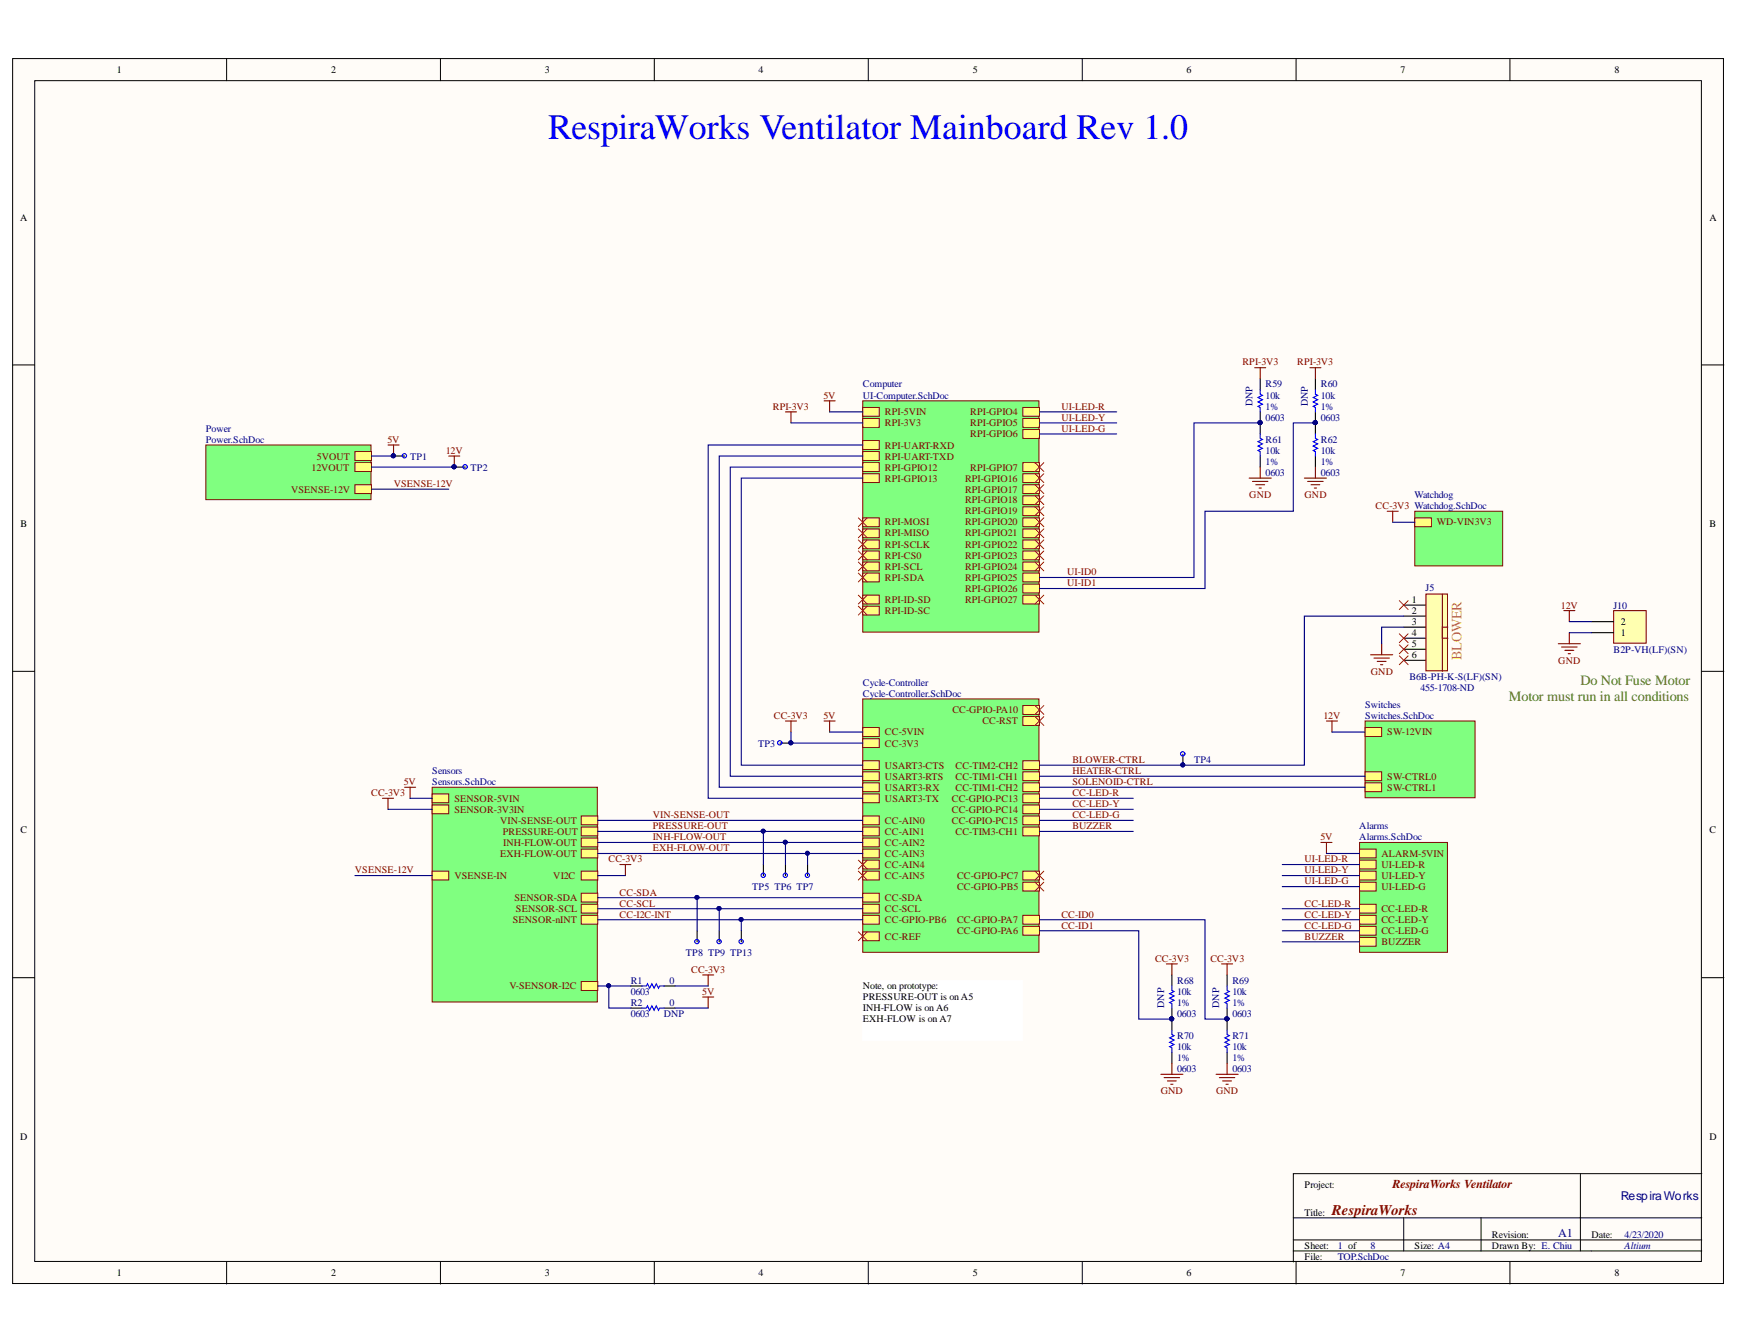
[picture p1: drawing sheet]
<svg xmlns="http://www.w3.org/2000/svg" width="279mm" height="216mm" viewBox="0 0 279 216" stroke-linecap="round" stroke-linejoin="round" font-family="sans-serif">
<defs><g id="words">
<text font-size="5.8" fill="#00f" x="88.1" y="22.3">RespiraWorks Ventilator Mainboard Rev 1.0</text>
<text font-size="2.4" fill="#800000" x="214" y="195.1">RespiraWorks</text>
<text font-size="2.3" fill="#f90" x="234.8" y="106.1" transform="rotate(-90 234.8 106.1)">BLOWER</text>
<g font-size="2.3" fill="#38761d">
<text x="242.4" y="112.7">Motor must run in all conditions</text>
<text x="253.9" y="110">Do Not Fuse Motor</text>
</g>
<text font-size="1.9" fill="#800000" x="223.7" y="190.8">RespiraWorks Ventilator</text>
<g font-size="1.9" fill="#000080">
<text x="260.4" y="192.7">RespiraWorks</text>
<text x="250.4" y="198.7">A1</text>
</g>
<g font-size="1.6">
<text x="18.8" y="11.8">1</text>
<text x="53.2" y="11.8">2</text>
<text x="87.5" y="11.8">3</text>
<text x="121.9" y="11.8">4</text>
<text x="156.3" y="11.8">5</text>
<text x="190.7" y="11.8">6</text>
<text x="225" y="11.8">7</text>
<text x="259.4" y="11.8">8</text>
<text x="3.2" y="35.4">A</text>
<text x="274.6" y="35.4">A</text>
<text x="3.3" y="84.7">B</text>
<text x="274.6" y="84.7">B</text>
<text x="226.9" y="100.4">3</text>
<text x="226.9" y="98.6">2</text>
<text x="226.9" y="96.8">1</text>
<text x="260.4" y="100.4">2</text>
<text x="226.9" y="105.7">6</text>
<text x="226.9" y="103.9">5</text>
<text x="226.9" y="102.2">4</text>
<text x="260.4" y="102.2">1</text>
<text x="3.3" y="133.9">C</text>
<text x="274.6" y="133.9">C</text>
<text x="138.6" y="158.9">Note, on prototype:</text>
<text x="138.6" y="160.7">PRESSURE-OUT is on A5</text>
<text x="138.6" y="162.5">INH-FLOW is on A6</text>
<text x="138.6" y="164.2">EXH-FLOW is on A7</text>
<text x="3.2" y="183.1">D</text>
<text x="274.6" y="183.1">D</text>
<text x="209.6" y="190.9">Project:</text>
<text x="209.6" y="195.3">Title:</text>
<text x="209.6" y="202.4">File:</text>
<text x="209.6" y="200.6">Sheet:</text>
<text x="227.3" y="200.6">Size: A4</text>
<text x="239.7" y="200.6">Drawn By: E. Chiu</text>
<text x="239.7" y="198.8">Revision:</text>
<text x="255.7" y="198.8">Date:</text>
<text x="18.8" y="205">1</text>
<text x="53.2" y="205">2</text>
<text x="87.5" y="205">3</text>
<text x="121.9" y="205">4</text>
<text x="156.3" y="205">5</text>
<text x="190.7" y="205">6</text>
<text x="225" y="205">7</text>
<text x="259.4" y="205">8</text>
</g>
<g font-size="1.6" fill="#800000">
<text x="199.6" y="58.7">RPI-3V3</text>
<text x="208.4" y="58.7">RPI-3V3</text>
<text x="124.2" y="65.8">RPI-3V3</text>
<text x="132.3" y="64">5V</text>
<text x="170.5" y="65.8">UI-LED-R</text>
<text x="62.3" y="71.1">5V</text>
<text x="142.2" y="68.5">RPI-3V3</text>
<text x="142.2" y="66.7">RPI-5VIN</text>
<text x="155.9" y="70.3">RPI-GPIO6</text>
<text x="155.9" y="66.7">RPI-GPIO4</text>
<text x="155.9" y="68.5">RPI-GPIO5</text>
<text x="170.5" y="67.6">UI-LED-Y</text>
<text x="170.5" y="69.3">UI-LED-G</text>
<text x="50.1" y="75.6">12VOUT</text>
<text x="50.9" y="73.8">5VOUT</text>
<text x="71.6" y="72.9">12V</text>
<text x="142.2" y="75.6">RPI-GPIO12</text>
<text x="142.2" y="73.8">RPI-UART-TXD</text>
<text x="142.2" y="72.1">RPI-UART-RXD</text>
<text x="142.2" y="77.4">RPI-GPIO13</text>
<text x="155" y="77.4">RPI-GPIO16</text>
<text x="155.9" y="75.6">RPI-GPIO7</text>
<text x="46.8" y="79.2">VSENSE-12V</text>
<text x="63.3" y="78.2">VSENSE-12V</text>
<text x="155" y="80.9">RPI-GPIO18</text>
<text x="155" y="79.2">RPI-GPIO17</text>
<text x="155" y="82.6">RPI-GPIO19</text>
<text x="200.7" y="80">GND</text>
<text x="209.6" y="80">GND</text>
<text x="221" y="81.8">CC-3V3 Watchdog.SchDoc</text>
<text x="142.2" y="88">RPI-SCLK</text>
<text x="142.2" y="84.4">RPI-MOSI</text>
<text x="142.2" y="86.2">RPI-MISO</text>
<text x="142.2" y="89.7">RPI-CS0</text>
<text x="155" y="84.4">RPI-GPIO20</text>
<text x="155" y="89.7">RPI-GPIO23</text>
<text x="155" y="88">RPI-GPIO22</text>
<text x="155" y="86.2">RPI-GPIO21</text>
<text x="230.8" y="84.4">WD-VIN3V3</text>
<text x="142.2" y="93.3">RPI-SDA</text>
<text x="142.2" y="91.5">RPI-SCL</text>
<text x="155" y="91.5">RPI-GPIO24</text>
<text x="155" y="93.3">RPI-GPIO25</text>
<text x="155" y="95.1">RPI-GPIO26</text>
<text x="171.5" y="92.4">UI-ID0</text>
<text x="171.5" y="94.2">UI-ID1</text>
<text x="142.2" y="98.6">RPI-ID-SC</text>
<text x="142.2" y="96.8">RPI-ID-SD</text>
<text x="155" y="96.8">RPI-GPIO27</text>
<text x="250.8" y="97.8">12V</text>
<text x="250.4" y="106.6">GND</text>
<text x="220.3" y="108.4">GND</text>
<text x="124.3" y="115.4">CC-3V3</text>
<text x="132.3" y="115.4">5V</text>
<text x="142.2" y="119.9">CC-3V3</text>
<text x="142.2" y="118.1">CC-5VIN</text>
<text x="153" y="114.6">CC-GPIO-PA10</text>
<text x="157.8" y="116.4">CC-RST</text>
<text x="212.6" y="115.4">12V</text>
<text x="222.9" y="118.1">SW-12VIN</text>
<text x="142.2" y="123.5">USART3-CTS</text>
<text x="142.2" y="125.3">USART3-RTS</text>
<text x="153.5" y="123.5">CC-TIM2-CH2</text>
<text x="153.5" y="125.3">CC-TIM1-CH1</text>
<text x="172.3" y="124.3">HEATER-CTRL</text>
<text x="172.3" y="122.5">BLOWER-CTRL</text>
<text x="222.9" y="125.3">SW-CTRL0</text>
<text x="59.6" y="127.9">CC-3V3</text>
<text x="64.9" y="126.1">5V</text>
<text x="73" y="128.8">SENSOR-5VIN</text>
<text x="73" y="130.6">SENSOR-3V3IN</text>
<text x="104.9" y="131.4">VIN-SENSE-OUT</text>
<text x="142.2" y="127">USART3-RX</text>
<text x="142.2" y="128.8">USART3-TX</text>
<text x="152.9" y="130.6">CC-GPIO-PC14</text>
<text x="152.9" y="128.8">CC-GPIO-PC13</text>
<text x="153.5" y="127">CC-TIM1-CH2</text>
<text x="172.3" y="126.1">SOLENOID-CTRL</text>
<text x="172.3" y="129.7">CC-LED-Y</text>
<text x="172.3" y="131.4">CC-LED-G</text>
<text x="172.3" y="127.9">CC-LED-R</text>
<text x="222.9" y="127">SW-CTRL1</text>
<text x="80.4" y="137.7">EXH-FLOW-OUT</text>
<text x="80.4" y="132.4">VIN-SENSE-OUT</text>
<text x="80.8" y="134.1">PRESSURE-OUT</text>
<text x="80.9" y="135.9">INH-FLOW-OUT</text>
<text x="104.9" y="133.2">PRESSURE-OUT</text>
<text x="104.9" y="135">INH-FLOW-OUT</text>
<text x="104.9" y="136.8">EXH-FLOW-OUT</text>
<text x="142.2" y="134.1">CC-AIN1</text>
<text x="142.2" y="135.9">CC-AIN2</text>
<text x="142.2" y="137.7">CC-AIN3</text>
<text x="142.2" y="132.4">CC-AIN0</text>
<text x="152.9" y="132.4">CC-GPIO-PC15</text>
<text x="153.5" y="134.1">CC-TIM3-CH1</text>
<text x="172.3" y="133.2">BUZZER</text>
<text x="212.1" y="135">5V</text>
<text x="222" y="137.7">ALARM-5VIN</text>
<text x="57" y="140.3">VSENSE-12V</text>
<text x="73" y="141.2">VSENSE-IN</text>
<text x="88.9" y="141.2">VI2C</text>
<text x="97.8" y="138.5">CC-3V3</text>
<text x="99.6" y="143.9">CC-SDA</text>
<text x="142.2" y="141.2">CC-AIN5</text>
<text x="142.2" y="139.5">CC-AIN4</text>
<text x="153.8" y="141.2">CC-GPIO-PC7</text>
<text x="153.8" y="142.9">CC-GPIO-PB5</text>
<text x="209.6" y="138.5">UI-LED-R</text>
<text x="209.6" y="140.3">UI-LED-Y</text>
<text x="209.6" y="142.1">UI-LED-G</text>
<text x="222" y="141.2">UI-LED-Y</text>
<text x="222" y="142.9">UI-LED-G</text>
<text x="222" y="139.5">UI-LED-R</text>
<text x="82.4" y="148.3">SENSOR-nINT</text>
<text x="82.6" y="144.7">SENSOR-SDA</text>
<text x="82.9" y="146.5">SENSOR-SCL</text>
<text x="99.6" y="145.6">CC-SCL</text>
<text x="99.6" y="147.4">CC-I2C-INT</text>
<text x="142.2" y="148.3">CC-GPIO-PB6</text>
<text x="142.2" y="146.5">CC-SCL</text>
<text x="142.2" y="144.7">CC-SDA</text>
<text x="153.8" y="148.3">CC-GPIO-PA7</text>
<text x="170.5" y="147.4">CC-ID0</text>
<text x="170.5" y="149.2">CC-ID1</text>
<text x="209.6" y="145.6">CC-LED-R</text>
<text x="209.6" y="147.4">CC-LED-Y</text>
<text x="209.6" y="149.2">CC-LED-G</text>
<text x="222" y="146.5">CC-LED-R</text>
<text x="222" y="148.3">CC-LED-Y</text>
<text x="142.2" y="151">CC-REF</text>
<text x="153.8" y="150">CC-GPIO-PA6</text>
<text x="185.6" y="154.5">CC-3V3</text>
<text x="194.5" y="154.5">CC-3V3</text>
<text x="209.6" y="151">BUZZER</text>
<text x="222" y="151.8">BUZZER</text>
<text x="222" y="150">CC-LED-G</text>
<text x="81.9" y="158.9">V-SENSOR-I2C</text>
<text x="111.1" y="156.3">CC-3V3</text>
<text x="112.8" y="159.8">5V</text>
<text x="186.5" y="175.7">GND</text>
<text x="195.4" y="175.7">GND</text>
</g>
<g font-size="1.6" fill="#000080">
<text x="138.6" y="62.2">Computer</text>
<text x="138.6" y="64">UI-Computer.SchDoc</text>
<text x="201.2" y="65.3" transform="rotate(-90 201.2 65.3)">DNP</text>
<text x="203.3" y="65.8">1%</text>
<text x="203.3" y="64">10k</text>
<text x="203.3" y="62.2">R59</text>
<text x="210.1" y="65.3" transform="rotate(-90 210.1 65.3)">DNP</text>
<text x="212.2" y="65.8">1%</text>
<text x="212.2" y="64">10k</text>
<text x="212.2" y="62.2">R60</text>
<text x="33.1" y="69.3">Power</text>
<text x="33.1" y="71.1">Power.SchDoc</text>
<text x="203.3" y="67.6">0603</text>
<text x="203.3" y="71.1">R61</text>
<text x="212.2" y="67.6">0603</text>
<text x="212.2" y="71.1">R62</text>
<text x="65.9" y="73.8">TP1</text>
<text x="75.6" y="75.6">TP2</text>
<text x="203.3" y="76.5">0603</text>
<text x="203.3" y="74.7">1%</text>
<text x="203.3" y="72.9">10k</text>
<text x="212.2" y="76.5">0603</text>
<text x="212.2" y="74.7">1%</text>
<text x="212.2" y="72.9">10k</text>
<text x="227.3" y="80">Watchdog</text>
<text x="229.1" y="94.9">J5</text>
<text x="259.3" y="97.8">J10</text>
<text x="259.3" y="104.9">B2P-VH(LF)(SN)</text>
<text x="138.6" y="110.2">Cycle-Controller</text>
<text x="138.6" y="111.9">Cycle-Controller.SchDoc</text>
<text x="219.3" y="113.7">Switches</text>
<text x="226.4" y="109.3">B6B-PH-K-S(LF)(SN)</text>
<text x="228.2" y="111">455-1708-ND</text>
<text x="121.8" y="119.9">TP3</text>
<text x="219.3" y="115.4">Switches.SchDoc</text>
<text x="69.4" y="124.3">Sensors</text>
<text x="191.8" y="122.5">TP4</text>
<text x="69.4" y="126.1">Sensors.SchDoc</text>
<text x="218.4" y="133.2">Alarms</text>
<text x="218.4" y="135">Alarms.SchDoc</text>
<text x="120.9" y="142.9">TP5 TP6 TP7</text>
<text x="110.2" y="153.6">TP8 TP9 TP13</text>
<text x="101.3" y="159.8">0603</text>
<text x="101.3" y="158.1">R1</text>
<text x="101.3" y="161.6">R2</text>
<text x="107.6" y="158.1">0</text>
<text x="107.6" y="161.6">0</text>
<text x="187" y="162" transform="rotate(-90 187 162)">DNP</text>
<text x="189.1" y="161.6">1%</text>
<text x="189.1" y="159.8">10k</text>
<text x="189.1" y="158.1">R68</text>
<text x="195.9" y="162" transform="rotate(-90 195.9 162)">DNP</text>
<text x="198" y="161.6">1%</text>
<text x="198" y="159.8">10k</text>
<text x="198" y="158.1">R69</text>
<text x="101.3" y="163.4">0603</text>
<text x="106.7" y="163.4">DNP</text>
<text x="189.1" y="163.4">0603</text>
<text x="189.1" y="166.9">R70</text>
<text x="198" y="163.4">0603</text>
<text x="198" y="166.9">R71</text>
<text x="189.1" y="172.2">0603</text>
<text x="189.1" y="170.4">1%</text>
<text x="189.1" y="168.7">10k</text>
<text x="198" y="172.2">0603</text>
<text x="198" y="170.4">1%</text>
<text x="198" y="168.7">10k</text>
<text x="214.9" y="200.6">1 of</text>
<text x="214.9" y="202.4">TOP.SchDoc</text>
<text x="220.2" y="200.6">8</text>
<text x="261" y="200.6">Altium</text>
<text x="261" y="198.8">4/23/2020</text>
</g>
</g></defs>
<g fill="#fffcf8" stroke="#000" stroke-width=".16">
<path d="M2 9.4h274.9v196.8h-274.9z"/>
<path d="M5.6 13h267.8v189.6h-267.8z"/>
</g>
<g fill="none" stroke="#000" stroke-width=".16">
<path d="M36.4 9.4v3.6M70.8 9.4v3.6M105.1 9.4v3.6M139.5 9.4v3.6M173.9 9.4v3.6M208.2 9.4v3.6M242.6 9.4v3.6M2 58.6h3.6M273.4 58.6h3.6M2 107.8h3.6M273.4 107.8h3.6M2 157.1h3.6"/>
<path d="M273.4 157.1h3.6M207.8 195.6h65.6M207.8 199.2h65.6M225.5 195.6v5.4M238 195.6v5.4M253.9 188.5v12.5M273.4 188.5h-65.6v12.5M36.4 202.7v3.6M70.8 202.7v3.6M105.1 202.7v3.6M139.5 202.7v3.6M173.9 202.7v3.6"/>
<path d="M207.8 201h65.6M207.8 201v1.7M208.2 202.7v3.6M242.6 202.7v3.6"/>
</g>
<path d="M138.6 112.3h28.3v40.7h-28.3z" fill="#80ff80" stroke="#800000" stroke-width=".16"/>
<path d="M138.6 118.7h2.7v1.4h-2.7z" fill-rule="evenodd" fill="#ffff80"/>
<path d="M138.6 118.7h2.7v1.4h-2.7z" fill="none" stroke="#800000" stroke-width=".16"/>
<path d="M164.3 113.3h2.7v1.5h-2.7z" fill-rule="evenodd" fill="#ffff80"/>
<path d="M164.3 113.3h2.7v1.5h-2.7z" fill="none" stroke="#800000" stroke-width=".16"/>
<path d="M138.6 139.9h2.7v1.5h-2.7z" fill-rule="evenodd" fill="#ffff80"/>
<path d="M138.6 139.9h2.7v1.5h-2.7z" fill="none" stroke="#800000" stroke-width=".16"/>
<path d="M138.6 132.8h2.7v1.5h-2.7z" fill-rule="evenodd" fill="#ffff80"/>
<path d="M138.6 132.8h2.7v1.5h-2.7z" fill="none" stroke="#800000" stroke-width=".16"/>
<path d="M164.3 122.2h2.7v1.4h-2.7z" fill-rule="evenodd" fill="#ffff80"/>
<path d="M164.3 122.2h2.7v1.4h-2.7z" fill="none" stroke="#800000" stroke-width=".16"/>
<path d="M138.6 134.6h2.7v1.4h-2.7z" fill-rule="evenodd" fill="#ffff80"/>
<path d="M138.6 134.6h2.7v1.4h-2.7z" fill="none" stroke="#800000" stroke-width=".16"/>
<path d="M164.3 148.8h2.7v1.4h-2.7z" fill-rule="evenodd" fill="#ffff80"/>
<path d="M164.3 148.8h2.7v1.4h-2.7z" fill="none" stroke="#800000" stroke-width=".16"/>
<path d="M164.3 124h2.7v1.4h-2.7z" fill-rule="evenodd" fill="#ffff80"/>
<path d="M164.3 124h2.7v1.4h-2.7z" fill="none" stroke="#800000" stroke-width=".16"/>
<path d="M164.3 139.9h2.7v1.5h-2.7z" fill-rule="evenodd" fill="#ffff80"/>
<path d="M164.3 139.9h2.7v1.5h-2.7z" fill="none" stroke="#800000" stroke-width=".16"/>
<path d="M164.3 132.8h2.7v1.5h-2.7z" fill-rule="evenodd" fill="#ffff80"/>
<path d="M164.3 132.8h2.7v1.5h-2.7z" fill="none" stroke="#800000" stroke-width=".16"/>
<path d="M164.3 147h2.7v1.5h-2.7z" fill-rule="evenodd" fill="#ffff80"/>
<path d="M164.3 147h2.7v1.5h-2.7z" fill="none" stroke="#800000" stroke-width=".16"/>
<path d="M138.6 147h2.7v1.5h-2.7z" fill-rule="evenodd" fill="#ffff80"/>
<path d="M138.6 147h2.7v1.5h-2.7z" fill="none" stroke="#800000" stroke-width=".16"/>
<path d="M164.3 115.1h2.7v1.4h-2.7z" fill-rule="evenodd" fill="#ffff80"/>
<path d="M164.3 115.1h2.7v1.4h-2.7z" fill="none" stroke="#800000" stroke-width=".16"/>
<path d="M138.6 136.4h2.7v1.4h-2.7z" fill-rule="evenodd" fill="#ffff80"/>
<path d="M138.6 136.4h2.7v1.4h-2.7z" fill="none" stroke="#800000" stroke-width=".16"/>
<path d="M164.3 141.7h2.7v1.4h-2.7z" fill-rule="evenodd" fill="#ffff80"/>
<path d="M164.3 141.7h2.7v1.4h-2.7z" fill="none" stroke="#800000" stroke-width=".16"/>
<path d="M138.6 138.2h2.7v1.4h-2.7z" fill-rule="evenodd" fill="#ffff80"/>
<path d="M138.6 138.2h2.7v1.4h-2.7z" fill="none" stroke="#800000" stroke-width=".16"/>
<path d="M138.6 131.1h2.7v1.4h-2.7z" fill-rule="evenodd" fill="#ffff80"/>
<path d="M138.6 131.1h2.7v1.4h-2.7z" fill="none" stroke="#800000" stroke-width=".16"/>
<path d="M138.6 149.7h2.7v1.4h-2.7z" fill-rule="evenodd" fill="#ffff80"/>
<path d="M138.6 149.7h2.7v1.4h-2.7z" fill="none" stroke="#800000" stroke-width=".16"/>
<path d="M164.3 125.8h2.7v1.4h-2.7z" fill-rule="evenodd" fill="#ffff80"/>
<path d="M164.3 125.8h2.7v1.4h-2.7z" fill="none" stroke="#800000" stroke-width=".16"/>
<path d="M138.6 116.9h2.7v1.4h-2.7z" fill-rule="evenodd" fill="#ffff80"/>
<path d="M138.6 116.9h2.7v1.4h-2.7z" fill="none" stroke="#800000" stroke-width=".16"/>
<path d="M138.6 145.3h2.7v1.4h-2.7z" fill-rule="evenodd" fill="#ffff80"/>
<path d="M138.6 145.3h2.7v1.4h-2.7z" fill="none" stroke="#800000" stroke-width=".16"/>
<path d="M138.6 143.5h2.7v1.4h-2.7z" fill-rule="evenodd" fill="#ffff80"/>
<path d="M138.6 143.5h2.7v1.4h-2.7z" fill="none" stroke="#800000" stroke-width=".16"/>
<path d="M138.6 125.8h2.7v1.4h-2.7z" fill-rule="evenodd" fill="#ffff80"/>
<path d="M138.6 125.8h2.7v1.4h-2.7z" fill="none" stroke="#800000" stroke-width=".16"/>
<path d="M138.6 122.2h2.7v1.4h-2.7z" fill-rule="evenodd" fill="#ffff80"/>
<path d="M138.6 122.2h2.7v1.4h-2.7z" fill="none" stroke="#800000" stroke-width=".16"/>
<path d="M138.6 127.5h2.7v1.4h-2.7z" fill-rule="evenodd" fill="#ffff80"/>
<path d="M138.6 127.5h2.7v1.4h-2.7z" fill="none" stroke="#800000" stroke-width=".16"/>
<path d="M138.6 124h2.7v1.4h-2.7z" fill-rule="evenodd" fill="#ffff80"/>
<path d="M138.6 124h2.7v1.4h-2.7z" fill="none" stroke="#800000" stroke-width=".16"/>
<path d="M164.3 129.3h2.7v1.4h-2.7z" fill-rule="evenodd" fill="#ffff80"/>
<path d="M164.3 129.3h2.7v1.4h-2.7z" fill="none" stroke="#800000" stroke-width=".16"/>
<path d="M164.3 127.5h2.7v1.4h-2.7z" fill-rule="evenodd" fill="#ffff80"/>
<path d="M164.3 127.5h2.7v1.4h-2.7z" fill="none" stroke="#800000" stroke-width=".16"/>
<path d="M164.3 131.1h2.7v1.4h-2.7z" fill-rule="evenodd" fill="#ffff80"/>
<path d="M164.3 131.1h2.7v1.4h-2.7z" fill="none" stroke="#800000" stroke-width=".16"/>
<path d="M138.6 64.4h28.3v37.1h-28.3z" fill="#80ff80" stroke="#800000" stroke-width=".16"/>
<path d="M138.6 92.1h2.7v1.4h-2.7z" fill-rule="evenodd" fill="#ffff80"/>
<path d="M138.6 92.1h2.7v1.4h-2.7z" fill="none" stroke="#800000" stroke-width=".16"/>
<path d="M138.6 90.3h2.7v1.4h-2.7z" fill-rule="evenodd" fill="#ffff80"/>
<path d="M138.6 90.3h2.7v1.4h-2.7z" fill="none" stroke="#800000" stroke-width=".16"/>
<path d="M164.3 69h2.7v1.4h-2.7z" fill-rule="evenodd" fill="#ffff80"/>
<path d="M164.3 69h2.7v1.4h-2.7z" fill="none" stroke="#800000" stroke-width=".16"/>
<path d="M164.3 74.3h2.7v1.4h-2.7z" fill-rule="evenodd" fill="#ffff80"/>
<path d="M164.3 74.3h2.7v1.4h-2.7z" fill="none" stroke="#800000" stroke-width=".16"/>
<path d="M138.6 97.4h2.7v1.4h-2.7z" fill-rule="evenodd" fill="#ffff80"/>
<path d="M138.6 97.4h2.7v1.4h-2.7z" fill="none" stroke="#800000" stroke-width=".16"/>
<path d="M138.6 74.3h2.7v1.4h-2.7z" fill-rule="evenodd" fill="#ffff80"/>
<path d="M138.6 74.3h2.7v1.4h-2.7z" fill="none" stroke="#800000" stroke-width=".16"/>
<path d="M164.3 90.3h2.7v1.4h-2.7z" fill-rule="evenodd" fill="#ffff80"/>
<path d="M164.3 90.3h2.7v1.4h-2.7z" fill="none" stroke="#800000" stroke-width=".16"/>
<path d="M164.3 92.1h2.7v1.4h-2.7z" fill-rule="evenodd" fill="#ffff80"/>
<path d="M164.3 92.1h2.7v1.4h-2.7z" fill="none" stroke="#800000" stroke-width=".16"/>
<path d="M164.3 65.5h2.7v1.4h-2.7z" fill-rule="evenodd" fill="#ffff80"/>
<path d="M164.3 65.5h2.7v1.4h-2.7z" fill="none" stroke="#800000" stroke-width=".16"/>
<path d="M164.3 79.6h2.7v1.5h-2.7z" fill-rule="evenodd" fill="#ffff80"/>
<path d="M164.3 79.6h2.7v1.5h-2.7z" fill="none" stroke="#800000" stroke-width=".16"/>
<path d="M138.6 72.5h2.7v1.5h-2.7z" fill-rule="evenodd" fill="#ffff80"/>
<path d="M138.6 72.5h2.7v1.5h-2.7z" fill="none" stroke="#800000" stroke-width=".16"/>
<path d="M164.3 76.1h2.7v1.4h-2.7z" fill-rule="evenodd" fill="#ffff80"/>
<path d="M164.3 76.1h2.7v1.4h-2.7z" fill="none" stroke="#800000" stroke-width=".16"/>
<path d="M138.6 86.7h2.7v1.5h-2.7z" fill-rule="evenodd" fill="#ffff80"/>
<path d="M138.6 86.7h2.7v1.5h-2.7z" fill="none" stroke="#800000" stroke-width=".16"/>
<path d="M164.3 95.6h2.7v1.4h-2.7z" fill-rule="evenodd" fill="#ffff80"/>
<path d="M164.3 95.6h2.7v1.4h-2.7z" fill="none" stroke="#800000" stroke-width=".16"/>
<path d="M138.6 83.2h2.7v1.4h-2.7z" fill-rule="evenodd" fill="#ffff80"/>
<path d="M138.6 83.2h2.7v1.4h-2.7z" fill="none" stroke="#800000" stroke-width=".16"/>
<path d="M138.6 67.2h2.7v1.4h-2.7z" fill-rule="evenodd" fill="#ffff80"/>
<path d="M138.6 67.2h2.7v1.4h-2.7z" fill="none" stroke="#800000" stroke-width=".16"/>
<path d="M138.6 85h2.7v1.4h-2.7z" fill-rule="evenodd" fill="#ffff80"/>
<path d="M138.6 85h2.7v1.4h-2.7z" fill="none" stroke="#800000" stroke-width=".16"/>
<path d="M164.3 77.9h2.7v1.4h-2.7z" fill-rule="evenodd" fill="#ffff80"/>
<path d="M164.3 77.9h2.7v1.4h-2.7z" fill="none" stroke="#800000" stroke-width=".16"/>
<path d="M164.3 83.2h2.7v1.4h-2.7z" fill-rule="evenodd" fill="#ffff80"/>
<path d="M164.3 83.2h2.7v1.4h-2.7z" fill="none" stroke="#800000" stroke-width=".16"/>
<path d="M164.3 88.5h2.7v1.4h-2.7z" fill-rule="evenodd" fill="#ffff80"/>
<path d="M164.3 88.5h2.7v1.4h-2.7z" fill="none" stroke="#800000" stroke-width=".16"/>
<path d="M164.3 81.4h2.7v1.4h-2.7z" fill-rule="evenodd" fill="#ffff80"/>
<path d="M164.3 81.4h2.7v1.4h-2.7z" fill="none" stroke="#800000" stroke-width=".16"/>
<path d="M138.6 95.6h2.7v1.4h-2.7z" fill-rule="evenodd" fill="#ffff80"/>
<path d="M138.6 95.6h2.7v1.4h-2.7z" fill="none" stroke="#800000" stroke-width=".16"/>
<path d="M164.3 86.7h2.7v1.5h-2.7z" fill-rule="evenodd" fill="#ffff80"/>
<path d="M164.3 86.7h2.7v1.5h-2.7z" fill="none" stroke="#800000" stroke-width=".16"/>
<path d="M164.3 93.8h2.7v1.5h-2.7z" fill-rule="evenodd" fill="#ffff80"/>
<path d="M164.3 93.8h2.7v1.5h-2.7z" fill="none" stroke="#800000" stroke-width=".16"/>
<path d="M138.6 88.5h2.7v1.4h-2.7z" fill-rule="evenodd" fill="#ffff80"/>
<path d="M138.6 88.5h2.7v1.4h-2.7z" fill="none" stroke="#800000" stroke-width=".16"/>
<path d="M138.6 70.8h2.7v1.4h-2.7z" fill-rule="evenodd" fill="#ffff80"/>
<path d="M138.6 70.8h2.7v1.4h-2.7z" fill="none" stroke="#800000" stroke-width=".16"/>
<path d="M138.6 76.1h2.7v1.4h-2.7z" fill-rule="evenodd" fill="#ffff80"/>
<path d="M138.6 76.1h2.7v1.4h-2.7z" fill="none" stroke="#800000" stroke-width=".16"/>
<path d="M164.3 85h2.7v1.4h-2.7z" fill-rule="evenodd" fill="#ffff80"/>
<path d="M164.3 85h2.7v1.4h-2.7z" fill="none" stroke="#800000" stroke-width=".16"/>
<path d="M164.3 67.2h2.7v1.4h-2.7z" fill-rule="evenodd" fill="#ffff80"/>
<path d="M164.3 67.2h2.7v1.4h-2.7z" fill="none" stroke="#800000" stroke-width=".16"/>
<path d="M138.6 65.5h2.7v1.4h-2.7z" fill-rule="evenodd" fill="#ffff80"/>
<path d="M138.6 65.5h2.7v1.4h-2.7z" fill="none" stroke="#800000" stroke-width=".16"/>
<path d="M69.4 126.5h26.6v34.5h-26.6z" fill="#80ff80" stroke="#800000" stroke-width=".16"/>
<path d="M93.4 134.6h2.6v1.4h-2.6z" fill-rule="evenodd" fill="#ffff80"/>
<path d="M93.4 134.6h2.6v1.4h-2.6z" fill="none" stroke="#800000" stroke-width=".16"/>
<path d="M69.4 127.5h2.7v1.4h-2.7z" fill-rule="evenodd" fill="#ffff80"/>
<path d="M69.4 127.5h2.7v1.4h-2.7z" fill="none" stroke="#800000" stroke-width=".16"/>
<path d="M93.4 132.8h2.6v1.5h-2.6z" fill-rule="evenodd" fill="#ffff80"/>
<path d="M93.4 132.8h2.6v1.5h-2.6z" fill="none" stroke="#800000" stroke-width=".16"/>
<path d="M93.4 136.4h2.6v1.4h-2.6z" fill-rule="evenodd" fill="#ffff80"/>
<path d="M93.4 136.4h2.6v1.4h-2.6z" fill="none" stroke="#800000" stroke-width=".16"/>
<path d="M93.4 131.1h2.6v1.4h-2.6z" fill-rule="evenodd" fill="#ffff80"/>
<path d="M93.4 131.1h2.6v1.4h-2.6z" fill="none" stroke="#800000" stroke-width=".16"/>
<path d="M69.4 139.9h2.7v1.5h-2.7z" fill-rule="evenodd" fill="#ffff80"/>
<path d="M69.4 139.9h2.7v1.5h-2.7z" fill="none" stroke="#800000" stroke-width=".16"/>
<path d="M93.4 143.5h2.6v1.4h-2.6z" fill-rule="evenodd" fill="#ffff80"/>
<path d="M93.4 143.5h2.6v1.4h-2.6z" fill="none" stroke="#800000" stroke-width=".16"/>
<path d="M93.4 157.7h2.6v1.4h-2.6z" fill-rule="evenodd" fill="#ffff80"/>
<path d="M93.4 157.7h2.6v1.4h-2.6z" fill="none" stroke="#800000" stroke-width=".16"/>
<path d="M93.4 139.9h2.6v1.5h-2.6z" fill-rule="evenodd" fill="#ffff80"/>
<path d="M93.4 139.9h2.6v1.5h-2.6z" fill="none" stroke="#800000" stroke-width=".16"/>
<path d="M93.4 147h2.6v1.5h-2.6z" fill-rule="evenodd" fill="#ffff80"/>
<path d="M93.4 147h2.6v1.5h-2.6z" fill="none" stroke="#800000" stroke-width=".16"/>
<path d="M93.4 145.3h2.6v1.4h-2.6z" fill-rule="evenodd" fill="#ffff80"/>
<path d="M93.4 145.3h2.6v1.4h-2.6z" fill="none" stroke="#800000" stroke-width=".16"/>
<path d="M69.4 129.3h2.7v1.4h-2.7z" fill-rule="evenodd" fill="#ffff80"/>
<path d="M69.4 129.3h2.7v1.4h-2.7z" fill="none" stroke="#800000" stroke-width=".16"/>
<path d="M219.3 115.8h17.7v12.3h-17.7z" fill="#80ff80" stroke="#800000" stroke-width=".16"/>
<path d="M219.3 125.8h2.7v1.4h-2.7z" fill-rule="evenodd" fill="#ffff80"/>
<path d="M219.3 125.8h2.7v1.4h-2.7z" fill="none" stroke="#800000" stroke-width=".16"/>
<path d="M219.3 116.9h2.7v1.4h-2.7z" fill-rule="evenodd" fill="#ffff80"/>
<path d="M219.3 116.9h2.7v1.4h-2.7z" fill="none" stroke="#800000" stroke-width=".16"/>
<path d="M219.3 124h2.7v1.4h-2.7z" fill-rule="evenodd" fill="#ffff80"/>
<path d="M219.3 124h2.7v1.4h-2.7z" fill="none" stroke="#800000" stroke-width=".16"/>
<path d="M227.3 82.1h14.1v8.8h-14.1z" fill="#80ff80" stroke="#800000" stroke-width=".16"/>
<path d="M227.3 83.2h2.7v1.4h-2.7z" fill-rule="evenodd" fill="#ffff80"/>
<path d="M227.3 83.2h2.7v1.4h-2.7z" fill="none" stroke="#800000" stroke-width=".16"/>
<path d="M218.4 135.3h14.2v17.7h-14.2z" fill="#80ff80" stroke="#800000" stroke-width=".16"/>
<path d="M218.4 150.6h2.7v1.4h-2.7z" fill-rule="evenodd" fill="#ffff80"/>
<path d="M218.4 150.6h2.7v1.4h-2.7z" fill="none" stroke="#800000" stroke-width=".16"/>
<path d="M218.4 145.3h2.7v1.4h-2.7z" fill-rule="evenodd" fill="#ffff80"/>
<path d="M218.4 145.3h2.7v1.4h-2.7z" fill="none" stroke="#800000" stroke-width=".16"/>
<path d="M218.4 139.9h2.7v1.5h-2.7z" fill-rule="evenodd" fill="#ffff80"/>
<path d="M218.4 139.9h2.7v1.5h-2.7z" fill="none" stroke="#800000" stroke-width=".16"/>
<path d="M218.4 148.8h2.7v1.4h-2.7z" fill-rule="evenodd" fill="#ffff80"/>
<path d="M218.4 148.8h2.7v1.4h-2.7z" fill="none" stroke="#800000" stroke-width=".16"/>
<path d="M218.4 141.7h2.7v1.4h-2.7z" fill-rule="evenodd" fill="#ffff80"/>
<path d="M218.4 141.7h2.7v1.4h-2.7z" fill="none" stroke="#800000" stroke-width=".16"/>
<path d="M218.4 138.2h2.7v1.4h-2.7z" fill-rule="evenodd" fill="#ffff80"/>
<path d="M218.4 138.2h2.7v1.4h-2.7z" fill="none" stroke="#800000" stroke-width=".16"/>
<path d="M218.4 147h2.7v1.5h-2.7z" fill-rule="evenodd" fill="#ffff80"/>
<path d="M218.4 147h2.7v1.5h-2.7z" fill="none" stroke="#800000" stroke-width=".16"/>
<path d="M218.4 136.4h2.7v1.4h-2.7z" fill-rule="evenodd" fill="#ffff80"/>
<path d="M218.4 136.4h2.7v1.4h-2.7z" fill="none" stroke="#800000" stroke-width=".16"/>
<path d="M33.1 71.5h26.5v8.8h-26.5z" fill="#80ff80" stroke="#800000" stroke-width=".16"/>
<path d="M57 72.5h2.7v1.5h-2.7z" fill-rule="evenodd" fill="#ffff80"/>
<path d="M57 72.5h2.7v1.5h-2.7z" fill="none" stroke="#800000" stroke-width=".16"/>
<path d="M57 77.9h2.7v1.4h-2.7z" fill-rule="evenodd" fill="#ffff80"/>
<path d="M57 77.9h2.7v1.4h-2.7z" fill="none" stroke="#800000" stroke-width=".16"/>
<path d="M57 74.3h2.7v1.4h-2.7z" fill-rule="evenodd" fill="#ffff80"/>
<path d="M57 74.3h2.7v1.4h-2.7z" fill="none" stroke="#800000" stroke-width=".16"/>
<path d="M62.3 71.5h1.8M63.2 71.5v1.8M72.1 73.3h1.8M73 73.3v1.7M132.4 64.4h1.8M133.3 64.4v1.8M132.4 115.8h1.8M133.3 115.8v1.8M213.1 115.8h1.8M214 115.8v1.8M65 126.5h1.8M65.9 126.5v1.7" fill="none" stroke="#800000" stroke-width=".18"/>
<g fill="#000080" stroke="#000080" stroke-width=".16">
<circle cx="63.2" cy="73.2" r=".31"/>
<circle cx="73" cy="75" r=".31"/>
</g>
<path d="M225.5 99h3.6M225.5 97.2h3.6M225.5 106.1h3.6M225.5 104.3h3.6M225.5 102.5h3.6M225.5 100.7h3.6" fill="none" stroke="#000" stroke-width=".18"/>
<path d="M229.1 95.4h3.5v12.4h-3.5z" fill="#ffffb0" stroke="#800000" stroke-width=".18"/>
<g fill="none" stroke="#800000" stroke-width=".18">
<path d="M201.6 59.1h1.8M202.5 59.1v1.7M210.5 59.1h1.7M211.3 59.1v1.7M126.2 66.2h1.8M127.1 66.2v1.7M200.7 76.8h3.5M201.2 77.3h2.5M201.8 77.9h1.4M202.3 78.4h.4M202.5 75v1.8M209.6 76.8h3.5"/>
<path d="M210.1 77.3h2.5M210.6 77.9h1.5M211.2 78.4h.3M211.3 75v1.8M222.9 82.1h1.7M223.8 82.1v1.8M231.7 95.4v12.4M126.2 115.8h1.8M127.1 115.8v1.8M220.2 105.2h3.6M220.7 105.7h2.5M221.3 106.2h1.4"/>
<path d="M221.8 106.8h.4M222 103.4v1.8M232.6 100.7h-.9v1.8h.9M61.5 128.2h1.7M62.3 128.2v1.8M99.6 138.9h1.8M100.5 138.9v1.8M212.2 135.3h1.8M213.1 135.3v1.8M187.4 154.8h1.8M188.3 154.8v1.8M196.3 154.8h1.7"/>
<path d="M197.2 154.8v1.8M186.5 172.6h3.6M187 173.1h2.5M187.6 173.6h1.4M188.1 174.2h.4M188.3 170.8v1.8M195.4 172.6h3.5M195.9 173.1h2.5M196.4 173.6h1.5M197 174.2h.3M197.2 170.8v1.8"/>
</g>
<g fill="none" stroke="#f00" stroke-width=".16">
<path d="M224.8 96.5l1.4 1.4M226.2 96.5l-1.4 1.4M224.8 101.8l1.4 1.4M224.8 103.6l1.4 1.4M224.8 105.4l1.4 1.4M226.2 101.8l-1.4 1.4M226.2 103.6l-1.4 1.4M226.2 105.4l-1.4 1.4M137.9 138.2l1.4 1.4M137.9 139.9l1.4 1.5M139.3 138.2l-1.4 1.4M139.3 139.9l-1.4 1.5"/>
<path d="M166.3 139.9l1.4 1.5M167.7 139.9l-1.4 1.5M137.9 149.7l1.4 1.4M139.3 149.7l-1.4 1.4M166.3 141.7l1.4 1.4M167.7 141.7l-1.4 1.4"/>
</g>
<path d="M138.6 157.5h25.7v9.7h-25.7z" fill="#fff" stroke="#fff" stroke-width=".16"/>
<g fill="none" stroke="#000" stroke-width=".18">
<path d="M63.2 73.3h1.8M73 75h1.8M202.5 60.8v1.8M202.5 66.2v3.5M202.5 73.3v1.7M211.3 60.8v1.8M211.3 66.2v3.5M211.3 73.3v1.7M125.3 119.4h1.8M122.7 138.9v1.8M126.2 138.9v1.8M129.7 138.9v1.8"/>
<path d="M190.1 121.1v1.8M112 149.5v1.8M115.6 149.5v1.8M188.3 156.6v1.8M197.2 156.6v1.8M188.3 161.9v3.6M188.3 169v1.8M197.2 161.9v3.6M197.2 169v1.8"/>
</g>
<g fill="#000080" stroke="#000080" stroke-width=".16">
<circle cx="202.4" cy="67.9" r=".31"/>
<circle cx="211.3" cy="67.9" r=".31"/>
<circle cx="188.3" cy="163.7" r=".31"/>
<circle cx="197.1" cy="163.7" r=".31"/>
<circle cx="127.1" cy="119.3" r=".31"/>
<circle cx="73" cy="75" r=".31"/>
<circle cx="63.2" cy="73.2" r=".31"/>
<circle cx="190" cy="122.9" r=".31"/>
</g>
<g fill="none" stroke="#00f" stroke-width=".18">
<path d="M202.5 62.6v.7l.3 .2-.7 .4 .7 .3-.7 .4 .7 .3-.7 .4 .4 .2v.7M202.5 69.7v.7l.3 .2-.7 .4 .7 .3-.7 .4 .7 .3-.7 .4 .4 .1v.8M211.3 62.6v.7l.4 .2-.7 .4 .7 .3-.7 .4 .7 .3-.7 .4 .3 .2v.7M211.3 69.7v.7l.4 .2-.7 .4 .7 .3-.7 .4 .7 .3-.7 .4 .3 .1v.8M188.3 158.4v.7l.3 .2-.7 .3 .7 .4-.7 .3 .7 .4-.7 .3 .4 .2v.7M197.2 158.4v.7l.3 .2-.7 .3 .7 .4-.7 .3 .7 .4-.7 .3 .4 .2v.7M188.3 165.5v.7l.3 .2-.7 .3 .7 .4-.7 .3 .7 .4-.7 .3 .4 .2v.7M197.2 165.5v.7l.3 .2-.7 .3 .7 .4-.7 .3 .7 .4-.7 .3 .4 .2v.7"/>
<circle cx="65" cy="73.2" r=".35"/>
<circle cx="74.7" cy="75" r=".35"/>
<circle cx="125.3" cy="119.3" r=".35"/>
<circle cx="190" cy="121.1" r=".35"/>
<circle cx="112" cy="151.3" r=".35"/>
<circle cx="115.5" cy="151.3" r=".35"/>
<circle cx="122.6" cy="140.6" r=".35"/>
<circle cx="126.2" cy="140.6" r=".35"/>
<circle cx="129.7" cy="140.6" r=".35"/>
</g>
<path d="M259.3 98.1h5.2v5.2h-5.2z" fill="#ffffb0" stroke="#800000" stroke-width=".16"/>
<path d="M255.7 99.9h3.5M255.7 101.6h3.5M101.4 158.4h1.7M106.7 158.4h1.8M119.1 149.5v1.8M101.4 161.9h1.7M106.7 161.9h1.8" fill="none" stroke="#000" stroke-width=".18"/>
<path d="M251.3 98.1h1.7M252.1 98.1v1.8M250.4 103.4h3.5M250.9 103.9h2.5M251.4 104.5h1.5M252 105h.3M252.1 101.6v1.8M112.9 156.6h1.8M113.8 156.6v1.8M112.9 160.2h1.8M113.8 160.2v1.7" fill="none" stroke="#800000" stroke-width=".18"/>
<g fill="none" stroke="#00f" stroke-width=".18">
<path d="M103.1 158.4h.7l.2-.4 .4 .7 .3-.7 .4 .7 .3-.7 .4 .7 .2-.3h.7M103.1 161.9h.7l.2-.3 .4 .7 .3-.7 .4 .7 .3-.7 .4 .7 .2-.4h.7"/>
<circle cx="119.1" cy="151.3" r=".35"/>
</g>
<g fill="none" stroke="#f00" stroke-width=".16">
<path d="M166.3 76.1l1.4 1.4M166.3 77.9l1.4 1.4M166.3 79.6l1.4 1.5M166.3 74.3l1.4 1.4M167.7 76.1l-1.4 1.4M167.7 77.9l-1.4 1.4M167.7 79.6l-1.4 1.5M167.7 74.3l-1.4 1.4M137.9 83.2l1.4 1.4M137.9 85l1.4 1.4M137.9 86.7l1.4 1.5M137.9 88.5l1.4 1.4"/>
<path d="M137.9 90.3l1.4 1.4M137.9 92.1l1.4 1.4M137.9 95.6l1.4 1.4M137.9 97.4l1.4 1.4M139.3 83.2l-1.4 1.4M139.3 85l-1.4 1.4M139.3 86.7l-1.4 1.5M139.3 88.5l-1.4 1.4M139.3 90.3l-1.4 1.4M139.3 92.1l-1.4 1.4M139.3 95.6l-1.4 1.4M139.3 97.4l-1.4 1.4"/>
<path d="M166.3 81.4l1.4 1.4M166.3 83.2l1.4 1.4M166.3 85l1.4 1.4M166.3 86.7l1.4 1.5M166.3 88.5l1.4 1.4M166.3 90.3l1.4 1.4M166.3 95.6l1.4 1.4M167.7 81.4l-1.4 1.4M167.7 83.2l-1.4 1.4M167.7 85l-1.4 1.4M167.7 86.7l-1.4 1.5M167.7 88.5l-1.4 1.4"/>
<path d="M167.7 90.3l-1.4 1.4M167.7 95.6l-1.4 1.4M166.3 113.3l1.4 1.5M166.3 115.1l1.4 1.4M167.7 113.3l-1.4 1.5M167.7 115.1l-1.4 1.4"/>
</g>
<g fill="none" stroke="#000080" stroke-width=".18">
<path d="M59.7 73.3h3.5M59.7 78.6h12.4M59.7 75h13.3M127.1 67.9h11.5M133.3 66.2h5.3M138.6 71.5h-24.8v56.7h24.8M138.6 73.3h-23v53.2h23M138.6 75h-21.3v49.7h21.3M138.6 76.8h-19.5v46.1h19.5M167 66.2h12.4M167 67.9h12.4M167 69.7h12.4"/>
<path d="M202.5 67.9h-10.7v24.9h-24.8M211.3 67.9h-3.5v14.2h-14.2v12.4h-26.6M223.8 83.9h3.5M225.5 99h-15.9v23.9h-42.6M252.1 99.9h3.6M127.1 117.6v1.8h11.5M133.3 117.6h5.3M214 117.6h5.3M225.5 100.7h-3.5v2.7M252.1 101.6h3.6M62.3 130h7.1M65.9 128.2h3.5"/>
<path d="M96 133.6h42.6M96 135.3h42.6M96 137.1h42.6M96 131.8h42.6M122.7 133.6v5.3M126.2 135.3v3.6M129.7 137.1v1.8M167 131.8h15.1M167 124.7h52.3M167 126.5h52.3M167 128.2h15.1M167 130h15.1"/>
<path d="M167 133.6h15.1M206 138.9h12.4M213.1 137.1h5.3M57 140.7h12.4M96 158.4h5.4M96 144.2h42.6M96 146h42.6M96 147.7h42.6M96 140.7h4.5M97.8 158.4v3.5h3.6M108.5 158.4h5.3M112 144.2v5.3"/>
<path d="M115.6 146v3.5M119.1 147.7v1.8M167 147.7h26.6v16h3.6M167 149.5h16v14.2h5.3M206 140.7h12.4M206 142.4h12.4M206 146h12.4M206 147.7h12.4M206 149.5h12.4M206 151.3h12.4M108.5 161.9h5.3"/>
</g>
<g fill="#000080" stroke="#000080" stroke-width=".16">
<circle cx="63.2" cy="73.2" r=".31"/>
<circle cx="122.6" cy="133.5" r=".31"/>
<circle cx="126.2" cy="135.3" r=".31"/>
<circle cx="129.7" cy="137.1" r=".31"/>
<circle cx="73" cy="75" r=".31"/>
<circle cx="190" cy="122.9" r=".31"/>
<circle cx="127.1" cy="119.3" r=".31"/>
<circle cx="202.4" cy="67.9" r=".31"/>
<circle cx="211.3" cy="67.9" r=".31"/>
<circle cx="197.1" cy="163.7" r=".31"/>
<circle cx="188.3" cy="163.7" r=".31"/>
<circle cx="112" cy="144.2" r=".31"/>
<circle cx="115.5" cy="145.9" r=".31"/>
<circle cx="97.8" cy="158.3" r=".31"/>
<circle cx="119.1" cy="147.7" r=".31"/>
</g>
<use href="#words"/>
</svg>
